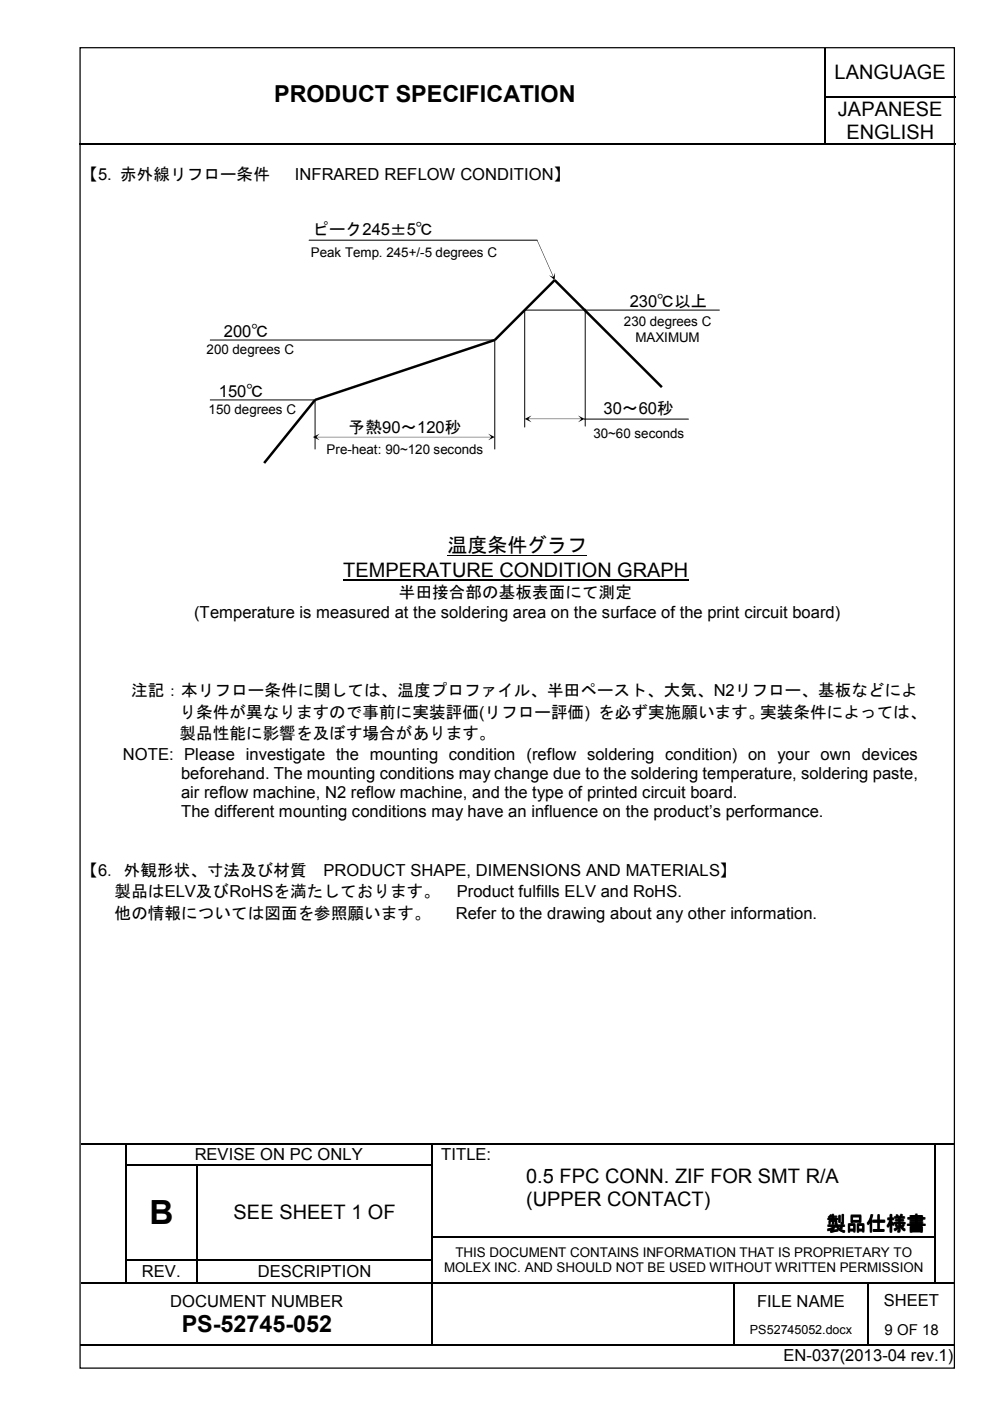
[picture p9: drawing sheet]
<svg xmlns="http://www.w3.org/2000/svg" width="210mm" height="297mm" viewBox="0 0 210 297" stroke-linecap="round" stroke-linejoin="round" font-family="sans-serif">
<defs><g id="words">
<text font-size="7.1" x="31.7" y="259.6">B</text>
<g font-size="5">
<text x="58.1" y="21.7">PRODUCT SPECIFICATION</text>
<text x="38.5" y="282.4">PS-52745-052</text>
</g>
<g font-size="4.2">
<text x="177" y="16.8">LANGUAGE</text>
<text x="177.7" y="24.6">JAPANESE</text>
<text x="179.5" y="29.4">ENGLISH</text>
<text x="94.9" y="117.1">温度条件グラフ</text>
<text x="72.7" y="122.3">TEMPERATURE CONDITION GRAPH</text>
<text x="111.5" y="250.7">0.5 FPC CONN. ZIF FOR SMT R/A</text>
<text x="111.5" y="255.6">(UPPER CONTACT)</text>
<text x="49.5" y="258.5">SEE SHEET 1 OF</text>
<text x="175.2" y="260.8">製品仕様書</text>
</g>
<g font-size="3.5">
<text x="17.2" y="38.2">【5. 赤外線リフロー条件</text>
<text x="62.5" y="38.2">INFRARED REFLOW CONDITION】</text>
<text x="66.3" y="49.9">ピーク245±5℃</text>
<text x="133.5" y="65.1">230℃以上</text>
<text x="47.5" y="71.4">200℃</text>
<text x="46.4" y="84.1">150℃</text>
<text x="128" y="87.8">30～60秒</text>
<text x="73.9" y="91.8">予熱90～120秒</text>
<text x="41.1" y="131.1">(Temperature is measured at the soldering area on the surface of the print circuit board)</text>
<text x="84.6" y="126.8">半田接合部の基板表面にて測定</text>
<text x="27.8" y="147.6">注記：本リフロー条件に関しては、温度プロファイル、半田ペースト、大気、N2リフロー、基板などによ</text>
<text x="38.1" y="152.2">り条件が異なりますので事前に実装評価(リフロー評価) を必ず実施願います。実装条件によっては、</text>
<text x="26" y="161">NOTE: Please investigate the mounting condition (reflow soldering condition) on your own devices</text>
<text x="38.1" y="156.8">製品性能に影響を及ぼす場合があります。</text>
<text x="38.4" y="165.1">beforehand. The mounting conditions may change due to the soldering temperature, soldering paste,</text>
<text x="38.4" y="169.2">air reflow machine, N2 reflow machine, and the type of printed circuit board.</text>
<text x="38.4" y="173.2">The different mounting conditions may have an influence on the product’s performance.</text>
<text x="17.2" y="185.7">【6．外観形状、寸法及び材質</text>
<text x="68.6" y="185.7">PRODUCT SHAPE, DIMENSIONS AND MATERIALS】</text>
<text x="24.3" y="190.2">製品はELV及びRoHSを満たしております。</text>
<text x="96.9" y="190.2">Product fulfills ELV and RoHS.</text>
<text x="24.3" y="194.8">他の情報については図面を参照願います。</text>
<text x="96.6" y="194.8">Refer to the drawing about any other information.</text>
<text x="41.3" y="246">REVISE ON PC ONLY</text>
<text x="93.6" y="246">TITLE:</text>
<text x="30.1" y="270.8">REV.</text>
<text x="54.7" y="270.8">DESCRIPTION</text>
<text x="36.1" y="277">DOCUMENT NUMBER</text>
<text x="160.5" y="277.1">FILE NAME</text>
<text x="187.4" y="276.8">SHEET</text>
<text x="166.1" y="288.6">EN-037(2013-04 rev.1)</text>
</g>
<text font-size="3.2" x="187.5" y="283">9 OF 18</text>
<g font-size="2.8">
<text x="65.9" y="54.5">Peak Temp. 245+/-5 degrees C</text>
<text x="132.3" y="69.2">230 degrees C</text>
<text x="43.8" y="75.1">200 degrees C</text>
<text x="134.7" y="72.5">MAXIMUM</text>
<text x="44.2" y="87.8">150 degrees C</text>
<text x="125.8" y="92.8">30~60 seconds</text>
<text x="69.3" y="96.2">Pre-heat: 90~120 seconds</text>
<text x="94.1" y="269.8">MOLEX INC. AND SHOULD NOT BE USED WITHOUT WRITTEN PERMISSION</text>
<text x="96.6" y="266.5">THIS DOCUMENT CONTAINS INFORMATION THAT IS PROPRIETARY TO</text>
</g>
<text font-size="2.7" x="159" y="282.8">PS52745052.docx</text>
</g></defs>
<g fill="none" stroke="#000" stroke-width=".25">
<path d="M175 10.2v10.2M16.8 30.5h158M175 20.7v9.7M175.1 20.5h27.4M175.1 30.5h27.4M17.2 242.7h9.3M26.6 242.8v4M26.6 247.1v4.8M26.6 252.2v4.9M26.6 257.3v4.9M26.8 242.7h64.7M26.8 247h14.9"/>
<path d="M41.9 247.1v4.8M41.9 252.2v4.9M41.9 257.3v4.9M42 247h49.5M91.7 242.8v4M91.7 247.1v4.8M91.7 252.2v4.9M91.7 257.3v4.9M91.8 242.7h106.3M198.2 242.8v4M198.2 247.1v4.8M198.2 252.2v4.9"/>
<path d="M198.2 257.3v4.9M198.4 242.7h4M17.2 272h9.3M26.6 262.5v4.6M26.6 267.3v4.6M26.8 267.2h14.9M26.8 272h14.9M41.9 262.5v4.6M41.9 267.3v4.6M42 267.2h49.5M42 272h49.5M91.7 262.5v4.6"/>
<path d="M91.7 267.3v4.6M91.7 272.2v12.9M91.8 262.3h106.3M91.8 272h63.7M155.6 272.2v12.9M155.7 272h28.2M184 272.2v12.9M184.1 272h14M198.2 262.5v4.6M198.2 267.3v4.6M198.4 272h4M17 285.2h74.5"/>
<path d="M91.8 285.2h63.7M155.7 285.2h28.2M184.1 285.2h18.3"/>
</g>
<g fill="#000">
<path d="M174.8 20.4h.3v.3h-.3zM174.8 30.4h.3v.2h-.3zM26.5 242.5h.3v.3h-.3zM26.5 246.8h.3v.3h-.3zM26.5 251.9h.3v.3h-.3zM26.5 257.1h.3v.2h-.3zM41.7 246.8h.3v.3h-.3zM41.7 251.9h.3v.3h-.3zM41.7 257.1h.3v.2h-.3zM91.5 242.5h.3v.3h-.3zM91.5 246.8h.3v.3h-.3zM91.5 251.9h.3v.3h-.3z"/>
<path d="M91.5 257.1h.3v.2h-.3zM198.1 242.5h.3v.3h-.3zM198.1 246.8h.3v.3h-.3zM198.1 251.9h.3v.3h-.3zM198.1 257.1h.3v.2h-.3zM26.5 262.2h.3v.3h-.3zM26.5 267.1h.3v.2h-.3zM26.5 271.9h.3v.3h-.3zM41.7 262.2h.3v.3h-.3zM41.7 267.1h.3v.2h-.3zM41.7 271.9h.3v.3h-.3zM91.5 262.2h.3v.3h-.3z"/>
<path d="M91.5 267.1h.3v.2h-.3zM91.5 271.9h.3v.3h-.3zM155.5 271.9h.2v.3h-.2zM183.9 271.9h.2v.3h-.2zM198.1 262.2h.3v.3h-.3zM198.1 267.1h.3v.2h-.3zM198.1 271.9h.3v.3h-.3zM91.5 285.1h.3v.3h-.3zM155.5 285.1h.2v.3h-.2zM183.9 285.1h.2v.3h-.2z"/>
</g>
<g fill="#fff">
<path d="M17.2 10.2h.2v.2h-.2z" fill-rule="evenodd"/>
<path d="M55.6 15.8h112.4v9.7h-112.4z" fill-rule="evenodd"/>
</g>
<path d="M17 10.1h185.4v280h-185.4z" fill="none" stroke="#000" stroke-width=".26"/>
<path d="M65.5 50.9h48.4M44.6 72.1h60.3v23.1M124.1 65.5v24.8M152.5 65.7h-41.2v24.9M44.6 84.8h22.2v10.4M123.9 88.9h22.1M94.9 117.8h29.6" fill="none" stroke="#000" stroke-width=".21"/>
<path d="M72.7 122.9h73.2" fill="none" stroke="#000" stroke-width=".3"/>
<path d="M140.3 82.1l-22.7-22.7-12.7 12.7-38.1 12.7-10.8 13.4" fill="none" stroke="#000" stroke-width=".53"/>
<g fill="#000">
<path d="M113.8 50.9l3.5 7.9zM116.4 58.4l.9 .4 .4-1-.1 1.6z"/>
<path d="M67.1 92.6l37.2 .1zM66.3 92.7l1.5-.8-.7 .8 .7 .6zM103.5 91.9l1.4 .8-1.4 .6 .7-.6z"/>
<path d="M111.9 88.8h11.4zM122.6 88.1l1.4 .7-1.4 .7 .7-.7zM111.3 88.8l1.4-.7-.7 .7 .7 .7z"/>
</g>
<use href="#words"/>
</svg>
